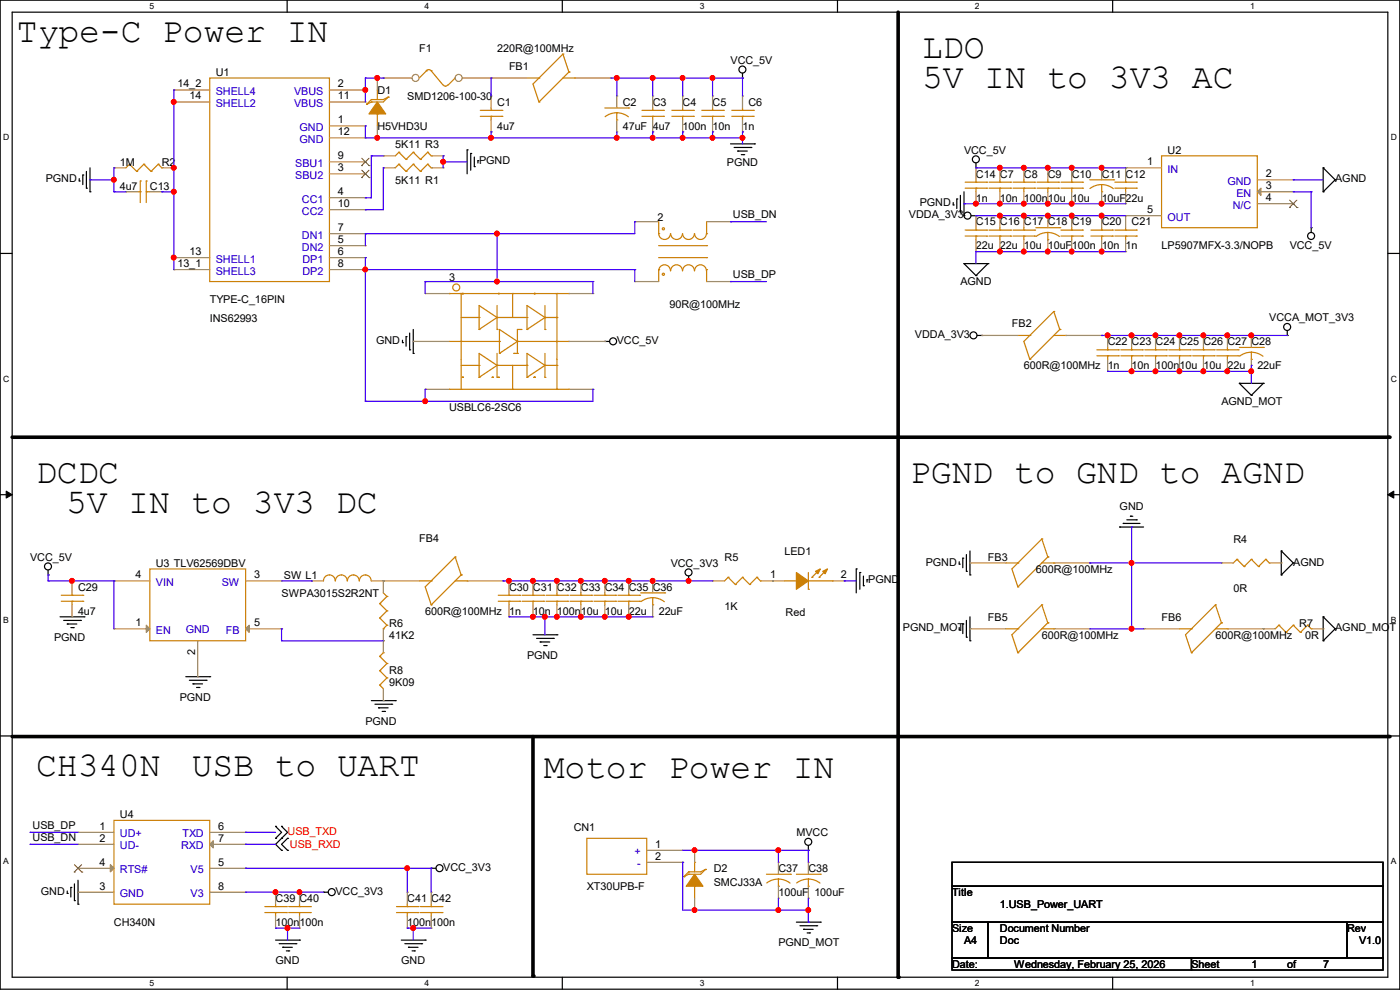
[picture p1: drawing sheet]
<svg xmlns="http://www.w3.org/2000/svg" width="297mm" height="210mm" viewBox="0 0 297 210" stroke-linecap="round" stroke-linejoin="round" font-family="sans-serif">
<defs><g id="words">
<g font-size="7.4">
<text x="3.6" y="8.9">Type-C Power IN</text>
<text x="195.6" y="12.2">LDO</text>
<text x="195.6" y="18.6">5V IN to 3V3 AC</text>
<text x="7.7" y="102.4">DCDC</text>
<text x="193.1" y="102.4">PGND to GND to AGND</text>
<text x="14" y="108.8">5V IN to 3V3 DC</text>
<text x="7.7" y="164.6">CH340N</text>
<text x="40.7" y="164.6">USB to UART</text>
<text x="115.4" y="165.1">Motor Power IN</text>
</g>
<g font-size="2.3">
<text x="88.9" y="11">F1</text>
<text x="105.5" y="11">220R@100MHz</text>
<text x="45.8" y="16.1">U1</text>
<text x="108" y="14.8">FB1</text>
<text x="155" y="13.5">VCC_5V</text>
<text x="37.6" y="18.5">14_2</text>
<text x="40.2" y="21.1">14</text>
<text x="71.7" y="18.5">2</text>
<text x="71.7" y="21.1">11</text>
<text x="80.1" y="19.9">D1</text>
<text x="86.4" y="21.2">SMD1206-100-30</text>
<text x="105.5" y="22.4">C1</text>
<text x="132.1" y="22.4">C2</text>
<text x="138.5" y="22.4">C3</text>
<text x="144.8" y="22.4">C4</text>
<text x="151.2" y="22.4">C5</text>
<text x="158.8" y="22.4">C6</text>
<text x="71.7" y="26.2">1</text>
<text x="71.7" y="28.7">12</text>
<text x="80.1" y="27.5">H5VHD3U</text>
<text x="105.5" y="27.5">4u7</text>
<text x="132.1" y="27.5">47uF</text>
<text x="138.5" y="27.5">4u7</text>
<text x="144.8" y="27.5">100n</text>
<text x="151.2" y="27.5">10n</text>
<text x="157.5" y="27.5">1n</text>
<text x="25.4" y="35.1">1M</text>
<text x="34.3" y="35.1">R2</text>
<text x="71.7" y="33.8">9</text>
<text x="83.9" y="31.3">5K11 R3</text>
<text x="101.6" y="34.9">PGND</text>
<text x="154.2" y="35.1">PGND</text>
<text x="204.5" y="32.6">VCC_5V</text>
<text x="243.4" y="35.1">1</text>
<text x="247.7" y="32.6">U2</text>
<text x="9.7" y="38.7">PGND</text>
<text x="25.4" y="40.2">4u7</text>
<text x="31.8" y="40.2">C13</text>
<text x="71.7" y="36.3">3</text>
<text x="71.7" y="41.4">4</text>
<text x="83.9" y="38.9">5K11 R1</text>
<text x="207.1" y="37.7">C14</text>
<text x="212.1" y="37.7">C7</text>
<text x="217.2" y="37.7">C8</text>
<text x="222.3" y="37.7">C9</text>
<text x="227.4" y="37.7">C10</text>
<text x="233.7" y="37.7">C11</text>
<text x="238.8" y="37.7">C12</text>
<text x="268.5" y="37.6">2</text>
<text x="268.5" y="40.1">3</text>
<text x="283.3" y="38.7">AGND</text>
<text x="71.7" y="43.9">10</text>
<text x="139.5" y="46.8">2</text>
<text x="155.5" y="46.3">USB_DN</text>
<text x="192.8" y="46.3">VDDA_3V3</text>
<text x="195.1" y="43.8">PGND</text>
<text x="207.1" y="42.8">1n</text>
<text x="207.1" y="47.8">C15</text>
<text x="212.1" y="47.8">C16</text>
<text x="212.1" y="42.8">10n</text>
<text x="217.2" y="47.8">C17</text>
<text x="217.2" y="42.8">100n</text>
<text x="222.3" y="47.8">C18</text>
<text x="222.3" y="42.8">10u</text>
<text x="227.4" y="47.8">C19</text>
<text x="227.4" y="42.8">10u</text>
<text x="233.7" y="47.8">C20</text>
<text x="233.7" y="42.8">10uF</text>
<text x="238.8" y="42.8">22u</text>
<text x="240.1" y="47.8">C21</text>
<text x="243.4" y="45.2">5</text>
<text x="268.5" y="42.7">4</text>
<text x="71.7" y="51.6">5</text>
<text x="71.7" y="49">7</text>
<text x="207.1" y="52.9">22u</text>
<text x="212.1" y="52.9">22u</text>
<text x="217.2" y="52.9">10u</text>
<text x="222.3" y="52.9">10uF</text>
<text x="227.4" y="52.9">100n</text>
<text x="233.7" y="52.9">10n</text>
<text x="238.8" y="52.9">1n</text>
<text x="246.4" y="52.9">LP5907MFX-3.3/NOPB</text>
<text x="273.6" y="52.9">VCC_5V</text>
<text x="37.6" y="56.6">13_1</text>
<text x="40.2" y="54.1">13</text>
<text x="71.7" y="54.1">6</text>
<text x="71.7" y="56.6">8</text>
<text x="95.3" y="59.5">3</text>
<text x="155.5" y="59">USB_DP</text>
<text x="44.5" y="64.3">TYPE-C_16PIN</text>
<text x="142" y="65.4">90R@100MHz</text>
<text x="203.8" y="60.5">AGND</text>
<text x="44.5" y="68.4">INS62993</text>
<text x="194.1" y="71.7">VDDA_3V3</text>
<text x="214.7" y="69.4">FB2</text>
<text x="269.3" y="68.2">VCCA_MOT_3V3</text>
<text x="79.8" y="73">GND</text>
<text x="130.9" y="73">VCC_5V</text>
<text x="235" y="73.2">C22</text>
<text x="240.1" y="73.2">C23</text>
<text x="245.2" y="73.2">C24</text>
<text x="250.2" y="73.2">C25</text>
<text x="255.3" y="73.2">C26</text>
<text x="260.4" y="73.2">C27</text>
<text x="265.5" y="73.2">C28</text>
<text x="217.2" y="78.3">600R@100MHz</text>
<text x="235" y="78.3">1n</text>
<text x="240.1" y="78.3">10n</text>
<text x="245.2" y="78.3">100n</text>
<text x="250.2" y="78.3">10u</text>
<text x="255.3" y="78.3">10u</text>
<text x="260.4" y="78.3">22u</text>
<text x="266.7" y="78.3">22uF</text>
<text x="95.3" y="87.2">USBLC6-2SC6</text>
<text x="259.1" y="85.9">AGND_MOT</text>
<text x="237.5" y="108.3">GND</text>
<text x="6.4" y="119">VCC_5V</text>
<text x="88.9" y="114.9">FB4</text>
<text x="153.7" y="119">R5</text>
<text x="166.4" y="117.7">LED1</text>
<text x="196.4" y="120">PGND</text>
<text x="209.6" y="119">FB3</text>
<text x="261.7" y="115.1">R4</text>
<text x="274.4" y="120">AGND</text>
<text x="16.6" y="125.3">C29</text>
<text x="28.7" y="122.7">4</text>
<text x="33.1" y="120.2">U3 TLV62569DBV</text>
<text x="53.9" y="122.7">3</text>
<text x="60.2" y="122.7">SW L1</text>
<text x="108" y="125.3">C30</text>
<text x="113.1" y="125.3">C31</text>
<text x="118.2" y="125.3">C32</text>
<text x="123.2" y="125.3">C33</text>
<text x="128.3" y="125.3">C34</text>
<text x="133.4" y="125.3">C35</text>
<text x="138.5" y="125.3">C36</text>
<text x="142.3" y="120.2">VCC_3V3</text>
<text x="163.4" y="122.7">1</text>
<text x="178.4" y="122.7">2</text>
<text x="184.2" y="123.8">PGND</text>
<text x="219.8" y="121.5">600R@100MHz</text>
<text x="261.7" y="125.6">0R</text>
<text x="16.6" y="130.4">4u7</text>
<text x="59.7" y="126.6">SWPA3015S2R2NT</text>
<text x="90.2" y="130.4">600R@100MHz</text>
<text x="108" y="130.4">1n</text>
<text x="113.1" y="130.4">10n</text>
<text x="118.2" y="130.4">100n</text>
<text x="123.2" y="130.4">10u</text>
<text x="128.3" y="130.4">10u</text>
<text x="133.4" y="130.4">22u</text>
<text x="139.7" y="130.4">22uF</text>
<text x="153.7" y="129.4">1K</text>
<text x="166.7" y="130.6">Red</text>
<text x="209.6" y="131.7">FB5</text>
<text x="246.4" y="131.7">FB6</text>
<text x="11.5" y="136">PGND</text>
<text x="28.7" y="132.8">1</text>
<text x="53.9" y="132.8">5</text>
<text x="82.6" y="132.9">R6</text>
<text x="82.6" y="135.5">41K2</text>
<text x="191.6" y="133.9">PGND_MOT</text>
<text x="221" y="135.5">600R@100MHz</text>
<text x="257.9" y="135.5">600R@100MHz</text>
<text x="275.6" y="132.9">R7</text>
<text x="276.9" y="135.5">0R</text>
<text x="283.3" y="133.9">AGND_MOT</text>
<text x="41.4" y="139" transform="rotate(-90 41.4 139)">2</text>
<text x="82.6" y="143.1">R8</text>
<text x="111.8" y="139.8">PGND</text>
<text x="38.1" y="148.7">PGND</text>
<text x="82.6" y="145.6">9K09</text>
<text x="77.5" y="153.8">PGND</text>
<text x="25.4" y="173.6">U4</text>
<text x="6.9" y="175.9">USB_DP</text>
<text x="6.9" y="178.4">USB_DN</text>
<text x="21.1" y="176">1</text>
<text x="21.1" y="178.6">2</text>
<text x="46.3" y="176">6</text>
<text x="46.3" y="178.6">7</text>
<text x="121.7" y="176.4">CN1</text>
<text x="139" y="179.8">1</text>
<text x="169" y="177.4">MVCC</text>
<text x="21.1" y="183.6">4</text>
<text x="46.3" y="183.6">5</text>
<text x="94" y="184.7">VCC_3V3</text>
<text x="139" y="182.4">2</text>
<text x="151.4" y="185">D2</text>
<text x="165.1" y="185">C37</text>
<text x="171.5" y="185">C38</text>
<text x="8.7" y="189.8">GND</text>
<text x="21.1" y="188.7">3</text>
<text x="46.3" y="188.7">8</text>
<text x="58.5" y="191.3">C39</text>
<text x="63.5" y="191.3">C40</text>
<text x="71.2" y="189.8">VCC_3V3</text>
<text x="86.4" y="191.3">C41</text>
<text x="91.5" y="191.3">C42</text>
<text x="124.5" y="188.8">XT30UPB-F</text>
<text x="151.4" y="188">SMCJ33A</text>
<text x="165.1" y="190.1">100uF</text>
<text x="172.8" y="190.1">100uF</text>
<text x="202" y="190.1">Title</text>
<text x="24.2" y="196.4">CH340N</text>
<text x="58.5" y="196.4">100n</text>
<text x="63.5" y="196.4">100n</text>
<text x="86.4" y="196.4">100n</text>
<text x="91.5" y="196.4">100n</text>
<text x="202" y="197.7">Size</text>
<text x="212.1" y="197.7">Document Number</text>
<text x="212.1" y="192.6">1.USB_Power_UART</text>
<text x="285.8" y="197.7">Rev</text>
<text x="165.1" y="200.7">PGND_MOT</text>
<text x="204.5" y="200.2">A4</text>
<text x="212.1" y="200.2">Doc</text>
<text x="288.3" y="200.2">V1.0</text>
<text x="58.5" y="204.6">GND</text>
<text x="85.1" y="204.6">GND</text>
<text x="202" y="205.3">Date:</text>
<text x="215.2" y="205.3">Wednesday, February 25, 2026</text>
<text x="252.8" y="205.3">Sheet</text>
<text x="265.5" y="205.3">1</text>
<text x="273.1" y="205.3">of</text>
<text x="280.7" y="205.3">7</text>
</g>
<g font-size="2.3" fill="#00c">
<text x="45.8" y="22.7">SHELL2</text>
<text x="45.8" y="20.2">SHELL4</text>
<text x="62.4" y="20.2">VBUS</text>
<text x="62.4" y="22.7">VBUS</text>
<text x="63.5" y="27.8">GND</text>
<text x="62.7" y="35.4">SBU1</text>
<text x="63.5" y="30.3">GND</text>
<text x="62.7" y="37.9">SBU2</text>
<text x="247.7" y="36.7">IN</text>
<text x="260.4" y="39.2">GND</text>
<text x="262.3" y="41.7">EN</text>
<text x="64.1" y="43">CC1</text>
<text x="64.1" y="45.6">CC2</text>
<text x="247.7" y="46.8">OUT</text>
<text x="261.5" y="44.3">N/C</text>
<text x="64.1" y="53.2">DN2</text>
<text x="64.1" y="50.6">DN1</text>
<text x="45.8" y="55.7">SHELL1</text>
<text x="45.8" y="58.3">SHELL3</text>
<text x="64.2" y="55.7">DP1</text>
<text x="64.2" y="58.3">DP2</text>
<text x="33.1" y="124.3">VIN</text>
<text x="47" y="124.3">SW</text>
<text x="33.1" y="134.5">EN</text>
<text x="39.4" y="134.2">GND</text>
<text x="47.9" y="134.5">FB</text>
<text x="25.4" y="177.6">UD+</text>
<text x="38.7" y="177.6">TXD</text>
<text x="25.4" y="180.2">UD-</text>
<text x="25.4" y="185.2">RTS#</text>
<text x="38.4" y="180.2">RXD</text>
<text x="40.4" y="185.2">V5</text>
<text x="134.6" y="181.4">+</text>
<text x="135.2" y="184">-</text>
<text x="25.4" y="190.3">GND</text>
<text x="40.4" y="190.3">V3</text>
</g>
<g font-size="2.3" fill="#f00">
<text x="61" y="177.1">USB_TXD</text>
<text x="61.5" y="179.9">USB_RXD</text>
</g>
<g font-size="1.8">
<text x="31.7" y="1.9">5</text>
<text x="90.1" y="1.9">4</text>
<text x="148.5" y="1.9">3</text>
<text x="206.8" y="1.9">2</text>
<text x="265.2" y="1.9">1</text>
<text x=".7" y="29.8">D</text>
<text x="295.1" y="29.8">D</text>
<text x=".7" y="80.9">C</text>
<text x="295.1" y="80.9">C</text>
<text x=".7" y="132.1">B</text>
<text x="295.1" y="132.1">B</text>
<text x=".7" y="183.3">A</text>
<text x="295.1" y="183.3">A</text>
<text x="31.7" y="209.2">5</text>
<text x="90.1" y="209.2">4</text>
<text x="148.5" y="209.2">3</text>
<text x="206.8" y="209.2">2</text>
<text x="265.2" y="209.2">1</text>
</g>
</g></defs>
<path d="M0 0h297v209.8h-297zM2.6 2.6h291.8v204.7h-291.8z" fill="none" stroke="#000" stroke-width=".25"/>
<g fill="#fff">
<path d="M31.7 .3h1v2h-1z"/>
<path d="M31.7 207.6h1v1.9h-1z"/>
</g>
<path d="M60.9 0v2.6M60.9 207.3v2.5" fill="none" stroke="#000" stroke-width=".25"/>
<g fill="#fff">
<path d="M90.1 .3h1v2h-1z"/>
<path d="M90.1 207.6h1v1.9h-1z"/>
</g>
<path d="M119.3 0v2.6M119.3 207.3v2.5" fill="none" stroke="#000" stroke-width=".25"/>
<g fill="#fff">
<path d="M148.5 .3h.9v2h-.9z"/>
<path d="M148.5 207.6h.9v1.9h-.9z"/>
</g>
<path d="M177.7 0v2.6M177.7 207.3v2.5" fill="none" stroke="#000" stroke-width=".25"/>
<g fill="#fff">
<path d="M206.8 .3h1v2h-1z"/>
<path d="M206.8 207.6h1v1.9h-1z"/>
</g>
<path d="M236.1 0v2.6M236.1 207.3v2.5" fill="none" stroke="#000" stroke-width=".25"/>
<g fill="#fff">
<path d="M265.2 .3h1v2h-1z"/>
<path d="M265.2 207.6h1v1.9h-1z"/>
<path d="M.7 28.2h1.2v1.9h-1.2z"/>
<path d="M295.1 28.2h1.2v1.9h-1.2z"/>
<path d="M.7 79.3h1.2v2h-1.2z"/>
<path d="M295.1 79.3h1.2v2h-1.2z"/>
</g>
<path d="M0 53.8h2.6M294.4 53.8h2.6" fill="none" stroke="#000" stroke-width=".25"/>
<g fill="#fff">
<path d="M.7 130.5h1.2v2h-1.2z"/>
<path d="M295.1 130.5h1.1v2h-1.1z"/>
</g>
<path d="M0 104.9h2.6M294.4 104.9h2.6" fill="none" stroke="#000" stroke-width=".25"/>
<path d="M1.3 104.2l1.3 .7-1.3 .8zM294.4 104.9l1.3-.7v1.5z" fill="#000" stroke="#000" stroke-width=".21"/>
<g fill="#fff">
<path d="M.7 181.7h1.2v2h-1.2z"/>
<path d="M295.1 181.7h1.1v2h-1.1z"/>
</g>
<g fill="none" stroke="#000" stroke-width=".25">
<path d="M157.5 16.6h.1M157.5 15.5v1.1M16.8 38.4h.1M16.8 37.9v.5M17.6 37.1h.1M17.6 37.1v2.1M18.3 39.9h.1M18.3 36.4v3.5M19.1 35.6v5.1M99.1 31.8h.1M99.1 31.8v5.1M99.9 32.6h.1"/>
<path d="M99.9 32.6v3.5M100.6 35.3h.1M100.6 33.3v2M101.4 34.1h.1M101.4 34.1v.5M155 30.5h5.1M155.7 31.3h3.6M156.5 32h.1M156.5 32h2M157.3 32.8h.5M157.8 32.8h.1M159.3 31.3h.1"/>
<path d="M160.1 30.5h.1M207.1 35.6h.1M207.1 34.6v1M280.7 35.6h.1M280.7 35.6v5.1M280.7 35.6l2.6 2.5M283.3 38.1h.1M283.3 38.1l-2.6 2.6M19.1 40.7h.1M202.2 43.5h.1M202.2 43v.5M203 42.2h.1"/>
<path d="M203 42.2v2M203.8 45h.1M203.8 41.4v3.6M204.5 55.9h.1M204.5 45.8h.1M204.5 55.9h5.1M204.5 55.9l2.6 2.6M204.5 40.7v5.1M206 45.8h1.1M207.1 45.8h.1M207.1 58.5h.1M209.6 55.9h.1"/>
<path d="M209.6 55.9l-2.5 2.6M278.2 48.3h.1M278.2 48.3v1M280.7 40.7h.1M85.4 72.7h.1M85.4 72.2v.5M86.1 71.4h.1M86.1 71.4v2M86.9 74.2h.1M86.9 70.7v3.5M87.7 75h.1M87.7 69.9v5.1"/>
<path d="M128.3 72.4h.1M128.3 72.4h1M207.3 71.2h1M208.3 71.2h.1M273.1 71.2h.1M273.1 70.1v1.1M262.9 81.3h.1M262.9 81.3h5.1M262.9 81.3l2.6 2.6M265.5 83.9h.1M268 81.3h.1M268 81.3l-2.5 2.6"/>
<path d="M203.5 119.7h.1M203.5 119.2v.5M204.3 118.4h.1M204.3 118.4v2M205 117.6v3.6M205.8 116.9v5.1M237.5 111.8h.1M237.5 111.8h5.1M238.3 111h.1M238.3 111h3.6M239.1 110.3h2M239.8 109.5h.1"/>
<path d="M239.8 109.5h.5M241.1 110.3h.1M271.8 116.9h.1M271.8 116.9v5.1M271.8 116.9l2.6 2.5M274.4 119.4h.1M274.4 119.4l-2.6 2.6M10.2 122h.1M10.2 120.9v1.1M12.7 130.9h5.1M13.5 131.6h3.6M14.3 132.4h.1"/>
<path d="M14.3 132.4h2M15 133.1h.5M15.5 133.1h.1M17.1 131.6h.1M17.8 130.9h.1M113.1 134.7h5.1M113.8 135.4h3.6M114.6 136.2h.1M114.6 136.2h2M115.4 136.9h.5M115.9 136.9h.1M117.4 135.4h.1"/>
<path d="M118.2 134.7h.1M146.1 123.2h.1M146.1 122.2v1M181.7 120.7h.1M181.7 120.7v5.1M182.4 121.5h.1M182.4 121.5v3.5M183.2 124.2h.1M183.2 122.2v2M183.9 123h.1M183.9 123v.5M203.5 133.6h.1"/>
<path d="M203.5 133.1v.5M204.3 132.4h.1M204.3 132.4v2M205 121.2h.1M205 135.2h.1M205 131.6v3.6M205.8 122h.1M205.8 135.9h.1M205.8 130.9v5M271.8 122h.1M280.7 130.9h.1M280.7 135.9h.1"/>
<path d="M280.7 130.9v5M280.7 130.9l2.6 2.5M283.3 133.4h.1M283.3 133.4l-2.6 2.5M0 156.1h2.6M39.4 143.6h5.1M40.2 144.3h3.5M40.9 145.1h.1M40.9 145.1h2.1M41.7 145.8h.5M42.2 145.8h.1M43.7 144.3h.1"/>
<path d="M44.5 143.6h.1M78.8 148.6h5.1M79.5 149.4h3.6M80.3 150.2h.1M80.3 150.2h2M81.1 150.9h.5M81.6 150.9h.1M83.1 149.4h.1M83.9 148.6h.1M294.4 156.1h2.6M58.5 177.8h.1M58.5 175.3h.1"/>
<path d="M58.5 175.3l1.2 1.3-1.2 1.2M59.7 177.8h.1M59.7 175.3h.1M59.7 175.3l1.3 1.3-2.5 2.5 1.2 1.3M61 177.8h.1M61 177.8l-1.3 1.3 1.3 1.3M171.5 179.4v1M14.3 189.5h.1M14.3 189v.5M15 188.3h.1M15 188.3v2M15.8 191.1h.1"/>
<path d="M15.8 187.5v3.6M16.6 191.8h.1M16.6 186.7v5.1M58.5 199.4h5M59.7 180.4h.1M61 180.4h.1M63.5 199.4h.1M68.6 189.3h.1M68.6 189.3h1M85.1 199.4h5.1M90.2 199.4h.1M91.5 184.2h.1"/>
<path d="M91.5 184.2h1M169 195.6h5M169.7 196.4h3.6M170.5 197.1h.1M170.5 197.1h2M171.2 197.9h.5M171.5 180.4h.1M171.7 197.9h.1M173.3 196.4h.1M174 195.6h.1M202 182.9h91.4v5.1h-91.4zM202 188h91.4v7.6h-91.4z"/>
<path d="M202 195.6h7.6v7.6h-7.6zM209.6 195.6h76.2v7.6h-76.2zM285.8 195.6h7.6v7.6h-7.6zM59.2 200.2h3.6M60 201h.1M60 201h2M60.7 201.7h.6M61.3 201.7h.1M62.8 200.2h.1M85.9 200.2h3.6M86.7 201h.1M86.7 201h2"/>
<path d="M87.4 201.7h.5M87.9 201.7h.1M89.5 200.2h.1M202 203.2h50.8v2.6h-50.8zM252.8 203.2h40.6v2.6h-40.6z"/>
<circle cx="157.5" cy="14.8" r=".74"/>
<circle cx="207" cy="33.8" r=".74"/>
<circle cx="205.3" cy="45.7" r=".74"/>
<circle cx="278.2" cy="50.1" r=".74"/>
<circle cx="130.1" cy="72.4" r=".74"/>
<circle cx="206.5" cy="71.1" r=".74"/>
<circle cx="273.1" cy="69.4" r=".74"/>
<circle cx="10.2" cy="120.2" r=".74"/>
<circle cx="146.1" cy="121.4" r=".74"/>
<circle cx="171.5" cy="178.6" r=".74"/>
<circle cx="70.4" cy="189.3" r=".74"/>
<circle cx="93.2" cy="184.2" r=".74"/>
</g>
<path d="M190.5 2.6v204.7M2.6 92.8h292.1M2.6 156.3h292.1M113.1 156.3v50.8" fill="none" stroke="#000" stroke-width=".76"/>
<g fill="#000">
<circle cx="190.5" cy="92.8" r=".38"/>
<circle cx="294.7" cy="92.8" r=".38"/>
<circle cx="190.5" cy="156.3" r=".38"/>
<circle cx="294.7" cy="156.3" r=".38"/>
<circle cx="113.1" cy="207.1" r=".38"/>
<circle cx="190.5" cy="207.3" r=".38"/>
</g>
<g fill="none" stroke="#cc8006" stroke-width=".25">
<path d="M44.5 16.6h25.4v43.1h-25.4zM80.1 19.1h.1M80.1 19.1v2M90.4 15a.74 .74 0 0 1 1.1 0M90.5 15h.1M90.5 15l-1.6 1.6M91.5 15h.1M91.5 15l2.5 3.1M94.9 18a.49 .49 0 0 1-.8 0M96.6 16.6h.1M96.6 16.6l-1.6 1.5M77.8 22.1h.1"/>
<path d="M78.8 21.1h.1M78.8 21.6h.1M78.8 21.1l-1 1M78.8 21.6l-1 .5M80.1 24.2h.1M80.1 24.2v2.5M82.3 20.6h.1M82.3 20.6l-1 .5h-2.5M82.3 20.6l-1 1h-2.5M101.9 24.7h4.6M101.9 23.4h4.6M104.2 23.4h.1"/>
<path d="M104.2 24.7h.1M104.2 22.9v.5M104.2 24.7v.7M106.5 24.7h.1M106.5 23.4h.1M136.2 24.7h4.6M136.2 23.4h4.6M138.5 23.4h.1M138.5 24.7h.1M138.5 22.9v.5M138.5 24.7v.7M140.8 24.7h.1"/>
<path d="M140.8 23.4h.1M142.5 24.7h4.6M142.5 23.4h4.6M144.8 23.4h.1M144.8 24.7h.1M144.8 22.9v.5M144.8 24.7v.7M147.1 24.7h.1M147.1 23.4h.1M155.2 24.7h4.6M155.2 23.4h4.6M157.5 23.4h.1"/>
<path d="M157.5 24.7h.1M157.5 22.9v.5M157.5 24.7v.7M159.8 24.7h.1M159.8 23.4h.1M204.8 39.9h4.5M204.8 38.7h4.5M207.1 38.7h.1M207.1 39.9h.1M207.1 38.1v.6M207.1 39.9v.8M209.3 39.9h.1"/>
<path d="M209.3 38.7h.1M209.8 39.9h4.6M209.8 38.7h4.6M212.1 38.7h.1M212.1 39.9h.1M212.1 38.1v.6M212.1 39.9v.8M214.4 39.9h.1M214.4 38.7h.1M236.5 39.9h4.6M236.5 38.7h4.6M238.8 38.7h.1"/>
<path d="M238.8 39.9h.1M238.8 38.1v.6M238.8 39.9v.8M241.1 39.9h.1M241.1 38.7h.1M209.8 50.1h4.6M209.8 48.8h4.6M212.1 48.8h.1M212.1 50.1h.1M212.1 48.3v.5M212.1 50.1v.7M214.4 50.1h.1"/>
<path d="M214.4 48.8h.1M214.9 50.1h4.6M214.9 48.8h4.6M217.2 48.8h.1M217.2 50.1h.1M217.2 48.3v.5M217.2 50.1v.7M219.5 50.1h.1M219.5 48.8h.1M219.8 48.3h5M222.3 50.8h.1M222.3 49.3l1.5 .3 1 .6"/>
<path d="M222.3 49.3l-1.1 .2-1.4 .7M222.3 49.3v1.5M224.8 48.3h.1M215.9 71.2h2.6M218.5 76.2h.1M218.5 71.2h.1M223.6 66.1h.1M223.6 66.1l-6.4 6.3 1.3 3.8M223.6 66.1l1.2 3.8M223.6 71.2h2.5M224.8 69.9h.1M224.8 69.9l-6.3 6.3"/>
<path d="M226.1 71.2h.1M232.7 75.5h4.6M232.7 74.2h4.6M235 74.2h.1M235 75.5h.1M235 73.7v.5M235 75.5v.7M237.3 75.5h.1M237.3 74.2h.1M237.8 75.5h4.6M237.8 74.2h4.6M240.1 74.2h.1"/>
<path d="M240.1 75.5h.1M240.1 73.7v.5M240.1 75.5v.7M242.4 75.5h.1M242.4 74.2h.1M242.9 75.5h4.5M242.9 74.2h4.5M245.2 74.2h.1M245.2 75.5h.1M245.2 73.7v.5M245.2 75.5v.7M247.4 75.5h.1"/>
<path d="M247.4 74.2h.1M262.9 73.7h5.1M265.5 76.2h.1M265.5 74.7l1.5 .3 .9 .6M265.5 74.7l-1.1 .2-1.4 .7M265.5 74.7v1.5M268 73.7h.1M96.6 118.2h.1M96.6 118.2l-6.4 6.3 1.3 3.8M96.6 118.2l1.2 3.8M262.4 118.7h.1M262.4 118.7l-.7 .7"/>
<path d="M262.4 118.7l1.5 1.5M265.5 118.7h.1M265.5 118.7l-1.6 1.5M265.5 118.7l1.5 1.5M268.5 118.7h.1M268.5 118.7l-1.5 1.5M268.5 118.7l.8 .7M269.3 119.4h.1M13 127.6h4.6M13 126.3h4.6M15.3 126.3h.1M15.3 127.6h.1"/>
<path d="M15.3 125.8v.5M15.3 127.6v.7M17.6 127.6h.1M17.6 126.3h.1M68.6 123.2a1.25 1.25 0 0 1 1.3-1.2 1.25 1.25 0 0 1 1.2 1.2M71.2 123.2a1.25 1.25 0 0 1 1.2-1.2 1.25 1.25 0 0 1 1.3 1.2M73.7 123.2a1.25 1.25 0 0 1 1.3-1.2 1.25 1.25 0 0 1 1.2 1.2M76.2 123.2a1.25 1.25 0 0 1 1.3-1.2 1.25 1.25 0 0 1 1.2 1.2M80.6 128.1h.1M80.6 131.1h.1M80.6 128.1l1.5 1.5M80.6 131.1l1.5 1.5"/>
<path d="M81.3 133.4h.1M81.3 125.8l.8 .7M82.1 126.5h.1M82.1 129.6h.1M82.1 132.6h.1M82.1 126.5l-1.5 1.6M82.1 129.6l-1.5 1.5M82.1 132.6l-.8 .8M88.9 123.2h2.6M91.5 128.3h.1M91.5 123.2h.1M96.6 123.2h2.5"/>
<path d="M97.8 122h.1M97.8 122l-6.3 6.3M99.1 123.2h.1M105.7 127.6h4.6M105.7 126.3h4.6M108 126.3h.1M108 127.6h.1M108 125.8v.5M108 127.6v.7M110.3 127.6h.1M110.3 126.3h.1M110.8 127.6h4.6"/>
<path d="M110.8 126.3h4.6M113.1 126.3h.1M113.1 127.6h.1M113.1 125.8v.5M113.1 127.6v.7M115.4 127.6h.1M115.4 126.3h.1M213.4 133.4h2.5M215.9 138.5h.1M215.9 133.4h.1M221 128.3h.1M221 128.3l-6.3 6.4 1.2 3.8"/>
<path d="M221 128.3l1.3 3.8M221 133.4h2.6M222.3 132.1h.1M222.3 132.1l-6.4 6.4M223.6 133.4h.1M250.2 133.4h2.6M252.8 138.5h.1M252.8 133.4h.1M257.9 128.3h.1M257.9 133.4h2.5M257.9 128.3l-6.4 6.4 1.3 3.8M257.9 128.3l1.2 3.8"/>
<path d="M259.1 132.1h.1M259.1 132.1l-6.3 6.4M260.4 133.4h.1M263.9 120.2h.1M267 120.2h.1M271.3 132.6h.1M271.3 132.6l-.7 .8M271.3 132.6l1.5 1.6M272.8 134.2h.1M274.4 132.6h.1M274.4 132.6l-1.6 1.6M274.4 132.6l1.5 1.6"/>
<path d="M275.9 134.2h.1M277.4 132.6h.1M277.4 132.6l-1.5 1.6M277.4 132.6l.8 .8M278.2 133.4h.1M124.5 177.8h12.7v7.7h-12.7zM84.1 193.6h4.6M84.1 192.3h4.6M86.4 192.3h.1M86.4 193.6h.1M86.4 191.8v.5M86.4 193.6v.8"/>
<path d="M88.7 193.6h.1M88.7 192.3h.1M169 185.5h5M171.5 188h.1M171.5 186.5l1.5 .3 1 .5M171.5 186.5l-1.1 .1-1.4 .7M171.5 186.5v1.5M174 185.5h.1"/>
</g>
<g fill="none" stroke="#a84" stroke-width=".25">
<path d="M36.9 19.1h.1M36.9 19.1h7.6M69.9 19.1h7.6M77.5 19.1h.1M80.1 16.6h.1M80.1 16.6v2.5M36.9 21.6h.1M36.9 21.6h7.6M69.9 26.7h7.6M69.9 36.9h7.6M69.9 34.3h7.6M69.9 21.6h7.6"/>
<path d="M69.9 29.3h7.6M77.5 26.7h.1M77.5 36.9h.1M77.5 34.3h.1M77.5 21.6h.1M77.5 29.3h.1M80.1 29.3h.1M80.1 26.7v2.6M104.2 20.4h.1M104.2 28h.1M104.2 20.4v2.5M104.2 25.4v2.6"/>
<path d="M138.5 20.4h.1M138.5 28h.1M138.5 20.4v2.5M138.5 25.4v2.6M144.8 20.4h.1M144.8 28h.1M144.8 20.4v2.5M144.8 25.4v2.6M157.5 20.4h.1M157.5 28h.1M157.5 20.4v2.5M157.5 25.4v2.6"/>
<path d="M207.1 35.6h.1M207.1 35.6v2.5M212.1 35.6h.1M212.1 35.6v2.5M238.8 35.6h.1M238.8 35.6v2.5M36.9 54.7h.1M36.9 57.2h.1M36.9 54.7h7.6M36.9 57.2h7.6M69.9 42h7.6M69.9 52.1h7.6"/>
<path d="M69.9 54.7h7.6M69.9 49.6h7.6M69.9 57.2h7.6M69.9 44.5h7.6M77.5 42h.1M77.5 52.1h.1M77.5 54.7h.1M77.5 49.6h.1M77.5 57.2h.1M77.5 44.5h.1M207.1 43.2h.1M207.1 40.7v2.5"/>
<path d="M212.1 45.8h.1M212.1 53.4h.1M212.1 43.2h.1M212.1 40.7v2.5M212.1 45.8v2.5M212.1 50.8v2.6M217.2 45.8h.1M217.2 53.4h.1M217.2 45.8v2.5M217.2 50.8v2.6M222.3 45.8h.1M222.3 53.4h.1"/>
<path d="M222.3 45.8v2.5M222.3 50.8v2.6M238.8 43.2h.1M238.8 40.7v2.5M208.3 71.2h.1M208.3 71.2h7.6M226.1 71.2h7.6M233.7 71.2h.1M235 71.2h.1M235 78.8h.1M235 71.2v2.5M235 76.2v2.6"/>
<path d="M240.1 71.2h.1M240.1 78.8h.1M240.1 71.2v2.5M240.1 76.2v2.6M245.2 71.2h.1M245.2 78.8h.1M245.2 71.2v2.5M245.2 76.2v2.6M265.5 71.2h.1M265.5 78.8h.1M265.5 71.2v2.5M265.5 76.2v2.6"/>
<path d="M259.1 119.4h.1M259.1 119.4h2.6M269.3 119.4h2.5M271.8 119.4h.1M15.3 123.2h.1M15.3 130.9h.1M15.3 123.2v2.6M15.3 128.3v2.6M66.1 123.2h.1M66.1 123.2h2.5M78.8 123.2h10.1M81.3 123.2h.1"/>
<path d="M81.3 135.9h.1M81.3 123.2v2.6M81.3 133.4v2.5M99.1 123.2h7.6M106.7 123.2h.1M108 123.2h.1M108 130.9h.1M108 123.2v2.6M108 128.3v2.6M113.1 123.2h.1M113.1 130.9h.1M113.1 123.2v2.6"/>
<path d="M113.1 128.3v2.6M205.8 133.4h.1M205.8 133.4h7.6M223.6 133.4h7.6M231.2 133.4h.1M242.6 133.4h.1M242.6 133.4h7.6M260.4 133.4h10.2M268 133.4h.1M278.2 133.4h2.5M280.7 133.4h.1M86.4 189.3h.1"/>
<path d="M86.4 196.9h.1M86.4 189.3v2.5M86.4 194.4v2.5M137.2 180.4h7.6M137.2 182.9h7.6M144.8 180.4h.1M144.8 182.9h.1M171.5 182.9h.1M171.5 190.5h.1M171.5 182.9v2.6M171.5 188v2.5"/>
</g>
<path d="M76.7 37.7h.1M76.7 35.1h.1M76.8 36.1l1.5 1.6M76.8 33.6l1.5 1.5M78.3 36.1l-1.6 1.6M78.3 33.6l-1.6 1.5M78.3 37.7h.1M78.3 35.1h.1" fill="none" stroke="#804000" stroke-width=".21"/>
<path d="M80.1 21.6l1.7 2.6h-3.5z" fill-rule="evenodd" fill="#cc8006" stroke="#cc8006" stroke-width=".25"/>
<circle cx="88.2" cy="16.5" r=".74" fill="#fff" stroke="#a84" stroke-width=".25"/>
<path d="M81.3 16.6h.1M81.3 16.6h6.1" fill="none" stroke="#a84" stroke-width=".25"/>
<circle cx="97.3" cy="16.5" r=".74" fill="#fff" stroke="#a84" stroke-width=".25"/>
<g fill="none" stroke="#a84" stroke-width=".25">
<path d="M98.1 16.6h13.7M104.2 16.6h.1M122 16.6h7.6M129.6 16.6h.1M24.2 35.6h.1M24.2 35.6h2.5M34.3 35.6h2.6M36.9 35.6h.1M81.3 35.6h.1M81.3 33.1h.1M81.3 35.6h2.6M81.3 33.1h2.6"/>
<path d="M91.5 35.6h2.5M91.5 33.1h2.5M94 35.6h.1M94 33.1h.1M130.9 20.4h.1M130.9 28h.1M130.9 20.4v2.5M130.9 25.4v2.6M151.2 20.4h.1M151.2 28h.1M151.2 20.4v2.5M151.2 25.4v2.6"/>
<path d="M217.2 35.6h.1M217.2 35.6v2.5M222.3 35.6h.1M222.3 35.6v2.5M227.4 35.6h.1M227.4 35.6v2.5M233.7 35.6h.1M233.7 35.6v2.5M238.8 35.6h.1M238.8 35.6h7.6M266.7 38.1h7.7M274.4 38.1h.1"/>
<path d="M26.7 40.7h.1M26.7 40.7h2.6M31.8 40.7h2.5M34.3 40.7h.1M134.7 47h.1M134.7 59.7h.1M134.7 47h5M134.7 59.7h5M149.9 47h5.1M149.9 59.7h5.1M155 47h.1M155 59.7h.1"/>
<path d="M207.1 45.8h.1M207.1 53.4h.1M207.1 45.8v2.5M207.1 50.8v2.6M217.2 43.2h.1M217.2 40.7v2.5M222.3 43.2h.1M222.3 40.7v2.5M227.4 45.8h.1M227.4 53.4h.1M227.4 43.2h.1M227.4 40.7v2.5"/>
<path d="M227.4 45.8v2.5M227.4 50.8v2.6M233.7 45.8h.1M233.7 53.4h.1M233.7 43.2h.1M233.7 40.7v2.5M233.7 45.8v2.5M233.7 50.8v2.6M238.8 45.8h.1M238.8 53.4h.1M238.8 45.8h7.6M238.8 45.8v2.5"/>
<path d="M238.8 50.8v2.6M266.7 40.7h7.7M266.7 43.2h7.7M274.4 40.7h.1M274.4 43.2h.1M87.7 72.4h.1M87.7 72.4h7.6M90.2 62.3h.1M90.2 62.3h5.1M120.7 62.3h5.1M120.7 72.4h7.6M125.8 62.3h.1"/>
<path d="M128.3 72.4h.1M250.2 71.2h.1M250.2 78.8h.1M250.2 71.2v2.5M250.2 76.2v2.6M255.3 71.2h.1M255.3 78.8h.1M255.3 71.2v2.5M255.3 76.2v2.6M260.4 71.2h.1M260.4 78.8h.1M260.4 71.2v2.5"/>
<path d="M260.4 76.2v2.6M90.2 82.6h.1M90.2 82.6h5.1M120.7 82.6h5.1M125.8 82.6h.1M205.8 119.4h.1M205.8 119.4h7.6M223.6 119.4h7.6M231.2 119.4h.1M24.2 133.4h.1M24.2 123.2h.1M24.2 123.2h7.6"/>
<path d="M24.2 133.4h7.6M42 135.9v7.7M52.1 123.2h7.6M52.1 133.4h7.6M59.7 123.2h.1M59.7 133.4h.1M81.3 135.9h.1M81.3 135.9v2.6M118.2 123.2h.1M118.2 130.9h.1M118.2 123.2v2.6M118.2 128.3v2.6"/>
<path d="M123.2 123.2h.1M123.2 130.9h.1M123.2 123.2v2.6M123.2 128.3v2.6M128.3 123.2h.1M128.3 130.9h.1M128.3 123.2v2.6M128.3 128.3v2.6M133.4 123.2h.1M133.4 130.9h.1M133.4 123.2v2.6M133.4 128.3v2.6"/>
<path d="M138.5 123.2h.1M138.5 130.9h.1M138.5 123.2v2.6M138.5 128.3v2.6M151.2 123.2h.1M151.2 123.2h2.5M161.3 123.2h5.1M163.9 123.2h.1M176.6 123.2h2.5M179.1 123.2h.1M42 143.6h.1M81.3 148.6h.1"/>
<path d="M81.3 146.1v2.5M16.6 176.6h.1M16.6 179.1h.1M16.6 176.6h7.6M16.6 179.1h7.6M44.5 176.6h7.6M44.5 179.1h7.6M52.1 176.6h.1M52.1 179.1h.1M16.6 189.3h.1M16.6 184.2h.1M16.6 189.3h7.6"/>
<path d="M16.6 184.2h7.6M44.5 189.3h7.6M44.5 184.2h7.6M52.1 184.2h.1M52.1 189.3h.1M58.5 189.3h.1M58.5 196.9h.1M58.5 189.3v2.5M58.5 194.4v2.5M63.5 189.3h.1M63.5 196.9h.1M63.5 189.3v2.5"/>
<path d="M63.5 194.4v2.5M91.5 189.3h.1M91.5 196.9h.1M91.5 189.3v2.5M91.5 194.4v2.5M147.4 193.1h.1M147.4 180.4h.1M147.4 180.4v2.5M147.4 190.5v2.6M165.1 182.9h.1M165.1 190.5h.1M165.1 182.9v2.6"/>
<path d="M165.1 188v2.5"/>
</g>
<g fill="none" stroke="#cc8006" stroke-width=".25">
<path d="M111.8 16.6h2.5M114.3 16.6h.1M119.4 11.5h.1M119.4 11.5l-6.3 6.3 1.2 3.8M119.4 11.5l1.3 3.8M119.4 16.6h2.6M120.7 15.3h.1M120.7 15.3l-6.4 6.3M122 16.6h.1M27.5 34.8h.1M27.5 34.8l-.8 .8M27.5 34.8l1.5 1.6"/>
<path d="M29 36.4h.1M29.8 38.4h.1M29.8 38.4v4.6M30.5 34.8h.1M30.5 34.8l-1.5 1.6M30.5 34.8l1.5 1.6M31 38.4h.1M31 38.4v4.6M32 36.4h.1M33.6 34.8h.1M33.6 34.8l-1.6 1.6M33.6 34.8l.7 .8"/>
<path d="M34.3 35.6h.1M84.6 34.8h.1M84.6 32.3h.1M84.6 34.8l-.7 .8M84.6 34.8l1.5 1.6M84.6 32.3l-.7 .8M84.6 32.3l1.5 1.5M86.1 36.4h.1M86.1 33.8h.1M87.7 34.8h.1M87.7 32.3h.1M87.7 34.8l-1.6 1.6"/>
<path d="M87.7 34.8l1.5 1.6M87.7 32.3l-1.6 1.5M87.7 32.3l1.5 1.5M89.2 36.4h.1M89.2 33.8h.1M90.7 34.8h.1M90.7 32.3h.1M90.7 34.8l-1.5 1.6M90.7 34.8l.8 .8M90.7 32.3l-1.5 1.5M90.7 32.3l.8 .8M91.5 35.6h.1"/>
<path d="M91.5 33.1h.1M114.3 21.6h.1M128.3 22.9h5.1M130.9 25.4h.1M130.9 23.9l1.5 .3 .9 .6M130.9 23.9l-1.1 .2-1.4 .7M130.9 23.9v1.5M133.4 22.9h.1M148.9 24.7h4.6M148.9 23.4h4.6M151.2 23.4h.1M151.2 24.7h.1"/>
<path d="M151.2 22.9v.5M151.2 24.7v.7M153.5 24.7h.1M153.5 23.4h.1M214.9 39.9h4.6M214.9 38.7h4.6M217.2 38.7h.1M217.2 39.9h.1M217.2 38.1v.6M217.2 39.9v.8M219.5 39.9h.1M219.5 38.7h.1"/>
<path d="M220 39.9h4.6M220 38.7h4.6M222.3 38.7h.1M222.3 39.9h.1M222.3 38.1v.6M222.3 39.9v.8M224.6 39.9h.1M224.6 38.7h.1M225.1 39.9h4.6M225.1 38.7h4.6M227.4 38.7h.1M227.4 39.9h.1"/>
<path d="M227.4 38.1v.6M227.4 39.9v.8M229.7 39.9h.1M229.7 38.7h.1M231.2 38.1h5.1M233.7 39.2l1.6 .3 .9 .5M233.7 39.2l-1 .1-1.5 .7M233.7 39.2v1.5M236.3 38.1h.1M246.4 33.1h20.3v15.2h-20.3zM29.3 40.7h.5M29.8 40.7h.1"/>
<path d="M31 40.7h.1M31 40.7h.8M139.7 49.6h.1M139.7 57.2h.1M139.7 49.6a1.25 1.25 0 0 0 1.3 1.2 1.25 1.25 0 0 0 1.2-1.2M139.7 47v2.6M139.7 57.2v2.5M139.7 52.1h10.2M139.7 54.7h10.2M139.7 57.4a1.25 1.25 0 0 1 1.3-1.2 1.25 1.25 0 0 1 1.2 1.2M142.3 49.6a1.25 1.25 0 0 0 1.2 1.2 1.25 1.25 0 0 0 1.3-1.2M142.3 57.4a1.25 1.25 0 0 1 1.2-1.2 1.25 1.25 0 0 1 1.3 1.2"/>
<path d="M144.8 57.4a1.27 1.27 0 0 1 1.3-1.2 1.27 1.27 0 0 1 1.3 1.2 1.25 1.25 0 0 1 1.2-1.2 1.25 1.25 0 0 1 1.3 1.2M144.8 49.6a1.25 1.25 0 0 0 1.3 1.2 1.25 1.25 0 0 0 1.2-1.2 1.27 1.27 0 0 0 1.3 1.2 1.27 1.27 0 0 0 1.3-1.2M149.9 49.6h.1M149.9 57.2h.1M149.9 52.1h.1M149.9 54.7h.1M149.9 47v2.6M149.9 57.2v2.5M204.8 50.1h4.5M204.8 48.8h4.5M207.1 48.8h.1M207.1 50.1h.1"/>
<path d="M207.1 48.3v.5M207.1 50.1v.7M209.3 50.1h.1M209.3 48.8h.1M225.1 50.1h4.6M225.1 48.8h4.6M227.4 48.8h.1M227.4 50.1h.1M227.4 48.3v.5M227.4 50.1v.7M229.7 50.1h.1M229.7 48.8h.1"/>
<path d="M231.4 50.1h4.6M231.4 48.8h4.6M233.7 48.8h.1M233.7 50.1h.1M233.7 40.7h.1M233.7 48.3v.5M233.7 50.1v.7M236 50.1h.1M236 48.8h.1M236.5 50.1h4.6M236.5 48.8h4.6M238.8 48.8h.1"/>
<path d="M238.8 50.1h.1M238.8 48.3v.5M238.8 50.1v.7M241.1 50.1h.1M241.1 48.8h.1M95.3 62.3h.1M95.3 62.3h22.6M95.3 72.4h10.7M97.8 62.3h.1M97.8 72.4h.1M97.8 62.3v20.3M97.8 67.4h3.8"/>
<path d="M97.8 77.5h3.8M98.1 62.3h.1M101.6 69.9h.1M101.6 67.4h.1M101.6 77.5h.1M105.5 67.4h.1M105.5 69.9h.1M105.5 77.5h.1M105.5 67.4l-3.9-2.6v5.1M105.5 77.5l-3.9-2.5v5.1M105.5 67.4l-3.9 2.5M105.5 64.8v5.1"/>
<path d="M105.5 75v5.1M105.5 77.5l-3.9 2.6M105.5 67.4h6.3M105.5 77.5h6.3M105.7 62.3h.1M106 75h.1M106 72.4h.1M108.8 62.3h.1M108.8 62.3v5.1M108.8 77.5v5.1M109 75h.1M109 75h.8"/>
<path d="M109.8 72.4h.1M109.8 75h.1M109.8 72.4h10.9M109.8 72.4l-3.8-2.5v5.1M109.8 72.4l-3.8 2.6M110.5 69.9h.1M110.5 69.9h-.7v5.1M111.8 69.9h.1M111.8 67.4h.1M111.8 77.5h.1M113.3 62.3h.1M115.6 67.4h.1"/>
<path d="M115.6 69.9h.1M115.6 77.5h.1M115.6 67.4l-3.8-2.6v5.1M115.6 77.5l-3.8-2.5v5.1M115.6 67.4l-3.8 2.5M115.6 64.8v5.1M115.6 75v5.1M115.6 77.5l-3.8 2.6M115.6 67.4h2.6M115.6 77.5h2.6M117.9 62.3h.1M118.2 62.3h.1"/>
<path d="M118.2 67.4h.1M118.2 72.4h.1M118.2 77.5h.1M118.2 62.3h2.5M118.2 62.3v20.3M120.7 62.3h.1M120.7 72.4h.1M247.9 75.5h4.6M247.9 74.2h4.6M250.2 74.2h.1M250.2 75.5h.1M250.2 73.7v.5"/>
<path d="M250.2 75.5v.7M252.5 75.5h.1M252.5 74.2h.1M253 75.5h4.6M253 74.2h4.6M255.3 74.2h.1M255.3 75.5h.1M255.3 73.7v.5M255.3 75.5v.7M257.6 75.5h.1M257.6 74.2h.1M258.1 75.5h4.6"/>
<path d="M258.1 74.2h4.6M260.4 74.2h.1M260.4 75.5h.1M260.4 73.7v.5M260.4 75.5v.7M262.7 75.5h.1M262.7 74.2h.1M95.3 82.6h.1M95.3 82.6h25.4M97.8 82.6h.1M98.1 80.1h.1M101.6 80.1h.1"/>
<path d="M104.4 80.1h.1M105.5 80.1h.1M105.7 80.1h.1M108.8 82.6h.1M111.8 80.1h.1M113.3 80.1h.1M115.6 80.1h.1M118.2 82.6h.1M120.7 82.6h.1M213.4 119.4h2.5M215.9 119.4h.1M221 114.3h.1"/>
<path d="M221 114.3l-6.3 6.4 1.2 3.8M221 114.3l1.3 3.9M221 119.4h2.6M222.3 118.2h.1M222.3 118.2l-6.4 6.3M223.6 119.4h.1M31.8 120.7h20.3v15.2h-20.3zM80.6 139.2h.1M80.6 139.2l1.5 1.6M81.3 138.5h.1M81.3 138.5l-.7 .7M115.9 127.6h4.5"/>
<path d="M115.9 126.3h4.5M118.2 126.3h.1M118.2 127.6h.1M118.2 125.8v.5M118.2 127.6v.7M120.4 127.6h.1M120.4 126.3h.1M120.9 127.6h4.6M120.9 126.3h4.6M123.2 126.3h.1M123.2 127.6h.1M123.2 125.8v.5"/>
<path d="M123.2 127.6v.7M125.5 127.6h.1M125.5 126.3h.1M126 127.6h4.6M126 126.3h4.6M128.3 126.3h.1M128.3 127.6h.1M128.3 125.8v.5M128.3 127.6v.7M130.6 127.6h.1M130.6 126.3h.1M131.1 127.6h4.6"/>
<path d="M131.1 126.3h4.6M133.4 126.3h.1M133.4 127.6h.1M133.4 125.8v.5M133.4 127.6v.7M135.7 127.6h.1M135.7 126.3h.1M135.9 125.8h5.1M138.5 128.3h.1M138.5 126.8l1.5 .3 .9 .5M138.5 126.8l-1.1 .1-1.4 .7M138.5 126.8v1.5"/>
<path d="M141 125.8h.1M154.5 122.5h.1M154.5 122.5l-.8 .7M154.5 122.5l1.5 1.5M156 124h.1M157.5 122.5h.1M157.5 122.5l-1.5 1.5M157.5 122.5l1.5 1.5M159 124h.1M160.6 122.5h.1M160.6 122.5l-1.6 1.5M160.6 122.5l.7 .7"/>
<path d="M161.3 123.2h.1M166.4 123.2h2.6M169 123.2h.1M171.5 125h.1M171.5 121.5v3.5M171.5 123.2h5.1M172.3 122.5h.1M173.8 122.5h.1M173.8 120.9l-1.5 1.6M175.3 120.9l-1.5 1.6M176.6 123.2h.1M215.9 124.5h.1"/>
<path d="M80.6 145.3h.1M80.6 142.3h.1M80.6 145.3l.7 .8M80.6 142.3l1.5 1.5M82.1 143.8h.1M82.1 140.8h.1M82.1 143.8l-1.5 1.5M82.1 140.8l-1.5 1.5M24.2 174h20.3v17.8h-20.3zM56.2 193.6h4.5M56.2 192.3h4.5M58.5 192.3h.1"/>
<path d="M58.5 193.6h.1M58.5 191.8v.5M58.5 193.6v.8M60.7 193.6h.1M60.7 192.3h.1M61.3 193.6h4.5M61.3 192.3h4.5M63.5 192.3h.1M63.5 193.6h.1M63.5 191.8v.5M63.5 193.6v.8M65.8 193.6h.1"/>
<path d="M65.8 192.3h.1M89.2 193.6h4.6M89.2 192.3h4.6M91.5 192.3h.1M91.5 193.6h.1M91.5 191.8v.5M91.5 193.6v.8M93.8 193.6h.1M93.8 192.3h.1M145.1 186h.1M146.1 185h.1M146.1 185.5h.1"/>
<path d="M146.1 185l-1 1M146.1 185.5l-1 .5M147.4 188h.1M147.4 182.9h.1M147.4 182.9v2.1M147.4 188v2.5M149.6 184.4h.1M149.6 184.4l-1 .6h-2.5M149.6 184.4l-1 1.1h-2.5M162.6 185.5h5.1M165.1 188h.1M165.1 186.5l1.6 .3 .9 .5"/>
<path d="M165.1 186.5l-1 .1-1.4 .7M165.1 186.5v1.5M167.7 185.5h.1"/>
<circle cx="140.7" cy="58.2" r=".23"/>
<circle cx="140.7" cy="48.5" r=".23"/>
<circle cx="96.8" cy="61" r=".74"/>
</g>
<g fill="#cc8006" stroke="#cc8006" stroke-width=".25">
<path d="M169 121.5l2.5 1.7-2.5 1.8z" fill-rule="evenodd"/>
<path d="M174.5 121.2l1.1-.5-.6 1z" fill-rule="evenodd"/>
<path d="M173 121.2l1-.5-.5 1z" fill-rule="evenodd"/>
<path d="M147.4 185.5l1.7 2.5h-3.5z" fill-rule="evenodd"/>
</g>
<g fill="#a84" stroke="#a84" stroke-width=".25">
<path d="M31 132.6l.8 .8-.8 .8z"/>
<path d="M52.9 132.6v1.6l-.8-.8z"/>
<path d="M266.7 40.7l.8-.8v1.5z"/>
<path d="M23.4 183.4l.8 .8-.8 .8z"/>
<path d="M45.3 178.4v1.5l-.8-.8z"/>
</g>
<path d="M273.6 44h.1M273.6 42.5l1.6 1.5M275.1 42.5l-1.5 1.5M275.2 44h.1M15.7 185h.1M15.8 183.4l1.6 1.6M17.3 183.4l-1.6 1.6M17.4 185h.1" fill="none" stroke="#804000" stroke-width=".21"/>
<g fill="none" stroke="#4200ff" stroke-width=".25">
<path d="M36.9 19.1h.1M36.9 19.1v38.1M77.5 16.6h.1M77.5 19.1h.1M77.5 16.6v5M77.5 16.6h3.8M80.1 16.6h.1M81.3 16.6h.1M104.2 16.6h.1M104.2 16.6v3.8M129.6 16.6h27.9M130.9 16.6h.1"/>
<path d="M130.9 16.6v3.8M138.5 16.6h.1M138.5 16.6v3.8M144.8 16.6h.1M144.8 16.6v3.8M151.2 16.6h.1M151.2 16.6v3.8M157.5 16.6h.1M157.5 16.6v3.8M19.1 38.1h.1M19.1 38.1h5.1M24.2 35.6h.1"/>
<path d="M24.2 38.1h.1M24.2 35.6v5.1M36.9 21.6h.1M77.5 26.7h.1M77.5 26.7v2.6h80M78.8 33.1h.1M78.8 33.1v8.9h-1.3M78.8 33.1h2.5M80.1 29.3h.1M81.3 35.6h.1M81.3 35.6v8.9h-3.8M94 33.1h.1"/>
<path d="M94 34.3h.1M94 33.1v2.5M94 34.3h5.1M104.2 28h.1M104.2 29.3h.1M104.2 28v1.3M130.9 29.3h.1M130.9 28v1.3M138.5 28h.1M138.5 29.3h.1M138.5 28v1.3M144.8 28h.1"/>
<path d="M144.8 29.3h.1M144.8 28v1.3M151.2 28h.1M151.2 29.3h.1M151.2 28v1.3M157.5 29.3h.1M157.5 28h.1M157.5 28v2.5M207.1 35.6h.1M207.1 35.6h31.7M212.1 35.6h.1M217.2 35.6h.1"/>
<path d="M222.3 35.6h.1M227.4 35.6h.1M233.7 35.6h.1M274.4 38.1h.1M274.4 38.1h6.3M24.2 40.7h.1M24.2 40.7h2.5M34.3 40.7h.1M34.3 40.7h2.6M36.9 40.7h.1M36.9 54.7h.1M77.5 42h.1"/>
<path d="M77.5 44.5h.1M77.5 54.7h.1M77.5 49.6h.1M77.5 57.2h.1M77.5 49.6v2.5M77.5 54.7v30.4M77.5 57.2h57.2M90.2 59.7h.1M90.2 59.7v2.6M90.2 59.7h35.6M105.5 49.6h.1M105.5 59.7h.1"/>
<path d="M105.5 49.6v10.1M125.8 59.7h.1M125.8 59.7v2.6M134.7 47h.1M134.7 57.2h.1M134.7 47v2.6h-57.2M134.7 57.2v2.5M155 47h.1M155 59.7h.1M155 59.7h7.6M155 47h7.6M204.5 43.2h.1"/>
<path d="M204.5 43.2h34.3M207.1 43.2h.1M207.1 45.8h.1M207.1 53.4h.1M207.1 45.8h31.7M207.1 53.4v2.5M207.1 53.4h31.7M212.1 43.2h.1M212.1 45.8h.1M212.1 53.4h.1M217.2 43.2h.1M217.2 45.8h.1"/>
<path d="M217.2 53.4h.1M222.3 43.2h.1M222.3 45.8h.1M222.3 53.4h.1M227.4 43.2h.1M227.4 45.8h.1M227.4 53.4h.1M233.7 43.2h.1M233.7 45.8h.1M233.7 53.4h.1M274.4 40.7h.1M274.4 40.7h3.8"/>
<path d="M278.2 40.7h.1M278.2 40.7v7.6M233.7 71.2h.1M233.7 71.2h39.4M235 71.2h.1M235 78.8h.1M235 78.8h30.5M240.1 71.2h.1M240.1 78.8h.1M245.2 71.2h.1M245.2 78.8h.1M250.2 71.2h.1"/>
<path d="M250.2 78.8h.1M255.3 71.2h.1M255.3 78.8h.1M260.4 71.2h.1M260.4 78.8h.1M265.5 71.2h.1M265.5 77.5h.1M265.5 78.8h.1M265.5 77.5v3.8M77.5 85.1h.1M90.2 82.6h.1M90.2 85.1h.1"/>
<path d="M90.2 82.6v2.5M125.8 82.6h.1M125.8 82.6v2.5h-48.3M231.2 119.4h.1M231.2 119.4h27.9M240.1 111.8h.1M240.1 119.4h.1M240.1 111.8v21.6M10.2 122h.1M10.2 123.2h.1M10.2 122v1.2M10.2 123.2h14"/>
<path d="M15.3 123.2h.1M24.2 123.2h.1M24.2 123.2v10.2M59.7 135.9h.1M59.7 133.4h.1M59.7 123.2h6.4M59.7 135.9h21.6M59.7 133.4v2.5M66.1 123.2h.1M106.7 123.2h.1M106.7 123.2h44.5M108 123.2h.1"/>
<path d="M108 130.9h.1M108 130.9h30.5M113.1 123.2h.1M113.1 130.9h.1M115.6 130.9h.1M115.6 130.9v3.8M118.2 130.9h.1M118.2 123.2h.1M123.2 123.2h.1M123.2 130.9h.1M128.3 123.2h.1M128.3 130.9h.1"/>
<path d="M133.4 123.2h.1M133.4 130.9h.1M138.5 123.2h.1M146.1 123.2h.1M179.1 123.2h.1M179.1 123.2h2.6M231.2 133.4h11.4M240.1 133.4h.1M6.4 176.6h.1M6.4 179.1h.1M6.4 176.6h10.2M6.4 179.1h10.2"/>
<path d="M52.1 176.6h.1M52.1 179.1h.1M52.1 176.6h6.4M52.1 179.1h6.4M52.1 189.3h.1M52.1 184.2h.1M52.1 189.3h16.5M52.1 184.2h39.4M58.5 196.9h.1M58.5 189.3h.1M58.5 196.9h5M61 196.9h.1"/>
<path d="M61 196.9v2.5M63.5 189.3h.1M86.4 184.2h.1M86.4 196.9h.1M86.4 196.9h5.1M86.4 184.2v5.1M87.7 196.9h.1M87.7 196.9v2.5M91.5 184.2h.1M91.5 184.2v5.1M144.8 182.9h.1M144.8 182.9v10.2h26.7"/>
<path d="M144.8 180.4h26.7M147.4 180.4h.1M147.4 193.1h.1M165.1 180.4h.1M165.1 193.1h.1M165.1 180.4v2.5M165.1 190.5v2.6M171.5 180.4h.1M171.5 193.1h.1M171.5 195.6h.1M171.5 180.4v2.5M171.5 190.5v5.1"/>
</g>
<g fill="#f00" stroke="#f00" stroke-width=".25">
<circle cx="80" cy="29.2" r=".49"/>
<circle cx="77.5" cy="19.1" r=".49"/>
<circle cx="151.2" cy="16.5" r=".49"/>
<circle cx="144.8" cy="16.5" r=".49"/>
<circle cx="151.2" cy="29.2" r=".49"/>
<circle cx="144.8" cy="29.2" r=".49"/>
<circle cx="104.2" cy="29.2" r=".49"/>
<circle cx="138.5" cy="29.2" r=".49"/>
<circle cx="80" cy="16.5" r=".49"/>
<circle cx="130.8" cy="16.5" r=".49"/>
<circle cx="157.5" cy="29.2" r=".49"/>
<circle cx="94" cy="34.3" r=".49"/>
<circle cx="15.3" cy="123.2" r=".49"/>
<circle cx="108" cy="123.2" r=".49"/>
<circle cx="128.3" cy="123.2" r=".49"/>
<circle cx="138.5" cy="123.2" r=".49"/>
<circle cx="133.4" cy="123.2" r=".49"/>
<circle cx="123.2" cy="130.8" r=".49"/>
<circle cx="118.1" cy="130.8" r=".49"/>
<circle cx="133.4" cy="130.8" r=".49"/>
<circle cx="115.6" cy="130.8" r=".49"/>
<circle cx="24.2" cy="38.1" r=".49"/>
<circle cx="77.5" cy="57.2" r=".49"/>
<circle cx="90.2" cy="85.1" r=".49"/>
<circle cx="105.4" cy="59.7" r=".49"/>
<circle cx="105.4" cy="49.6" r=".49"/>
<circle cx="61" cy="196.9" r=".49"/>
<circle cx="86.4" cy="184.2" r=".49"/>
<circle cx="87.7" cy="196.9" r=".49"/>
<circle cx="63.5" cy="189.3" r=".49"/>
<circle cx="58.4" cy="189.3" r=".49"/>
<circle cx="36.9" cy="54.6" r=".49"/>
<circle cx="36.9" cy="35.6" r=".49"/>
<circle cx="36.9" cy="21.6" r=".49"/>
<circle cx="36.9" cy="40.7" r=".49"/>
<circle cx="146.1" cy="123.2" r=".49"/>
<circle cx="128.3" cy="130.8" r=".49"/>
<circle cx="123.2" cy="123.2" r=".49"/>
<circle cx="118.1" cy="123.2" r=".49"/>
<circle cx="113.1" cy="123.2" r=".49"/>
<circle cx="113.1" cy="130.8" r=".49"/>
<circle cx="130.8" cy="29.2" r=".49"/>
<circle cx="138.5" cy="16.5" r=".49"/>
<circle cx="212.1" cy="35.6" r=".49"/>
<circle cx="217.2" cy="35.6" r=".49"/>
<circle cx="227.4" cy="35.6" r=".49"/>
<circle cx="222.3" cy="35.6" r=".49"/>
<circle cx="233.7" cy="35.6" r=".49"/>
<circle cx="212.1" cy="43.2" r=".49"/>
<circle cx="207" cy="43.2" r=".49"/>
<circle cx="217.2" cy="43.2" r=".49"/>
<circle cx="227.4" cy="43.2" r=".49"/>
<circle cx="222.3" cy="43.2" r=".49"/>
<circle cx="233.7" cy="43.2" r=".49"/>
<circle cx="212.1" cy="45.7" r=".49"/>
<circle cx="217.2" cy="45.7" r=".49"/>
<circle cx="227.4" cy="45.7" r=".49"/>
<circle cx="222.3" cy="45.7" r=".49"/>
<circle cx="233.7" cy="45.7" r=".49"/>
<circle cx="212.1" cy="53.4" r=".49"/>
<circle cx="217.2" cy="53.4" r=".49"/>
<circle cx="227.4" cy="53.4" r=".49"/>
<circle cx="222.3" cy="53.4" r=".49"/>
<circle cx="233.7" cy="53.4" r=".49"/>
<circle cx="240.1" cy="119.4" r=".49"/>
<circle cx="240.1" cy="133.4" r=".49"/>
<circle cx="235" cy="71.1" r=".49"/>
<circle cx="240.1" cy="71.1" r=".49"/>
<circle cx="250.2" cy="71.1" r=".49"/>
<circle cx="245.1" cy="71.1" r=".49"/>
<circle cx="255.3" cy="71.1" r=".49"/>
<circle cx="265.5" cy="71.1" r=".49"/>
<circle cx="260.4" cy="71.1" r=".49"/>
<circle cx="245.1" cy="78.8" r=".49"/>
<circle cx="240.1" cy="78.8" r=".49"/>
<circle cx="255.3" cy="78.8" r=".49"/>
<circle cx="250.2" cy="78.8" r=".49"/>
<circle cx="265.5" cy="78.8" r=".49"/>
<circle cx="260.4" cy="78.8" r=".49"/>
<circle cx="165.1" cy="180.4" r=".49"/>
<circle cx="147.3" cy="180.4" r=".49"/>
<circle cx="171.5" cy="193.1" r=".49"/>
<circle cx="165.1" cy="193.1" r=".49"/>
<circle cx="147.3" cy="193.1" r=".49"/>
</g>
<use href="#words"/>
</svg>
